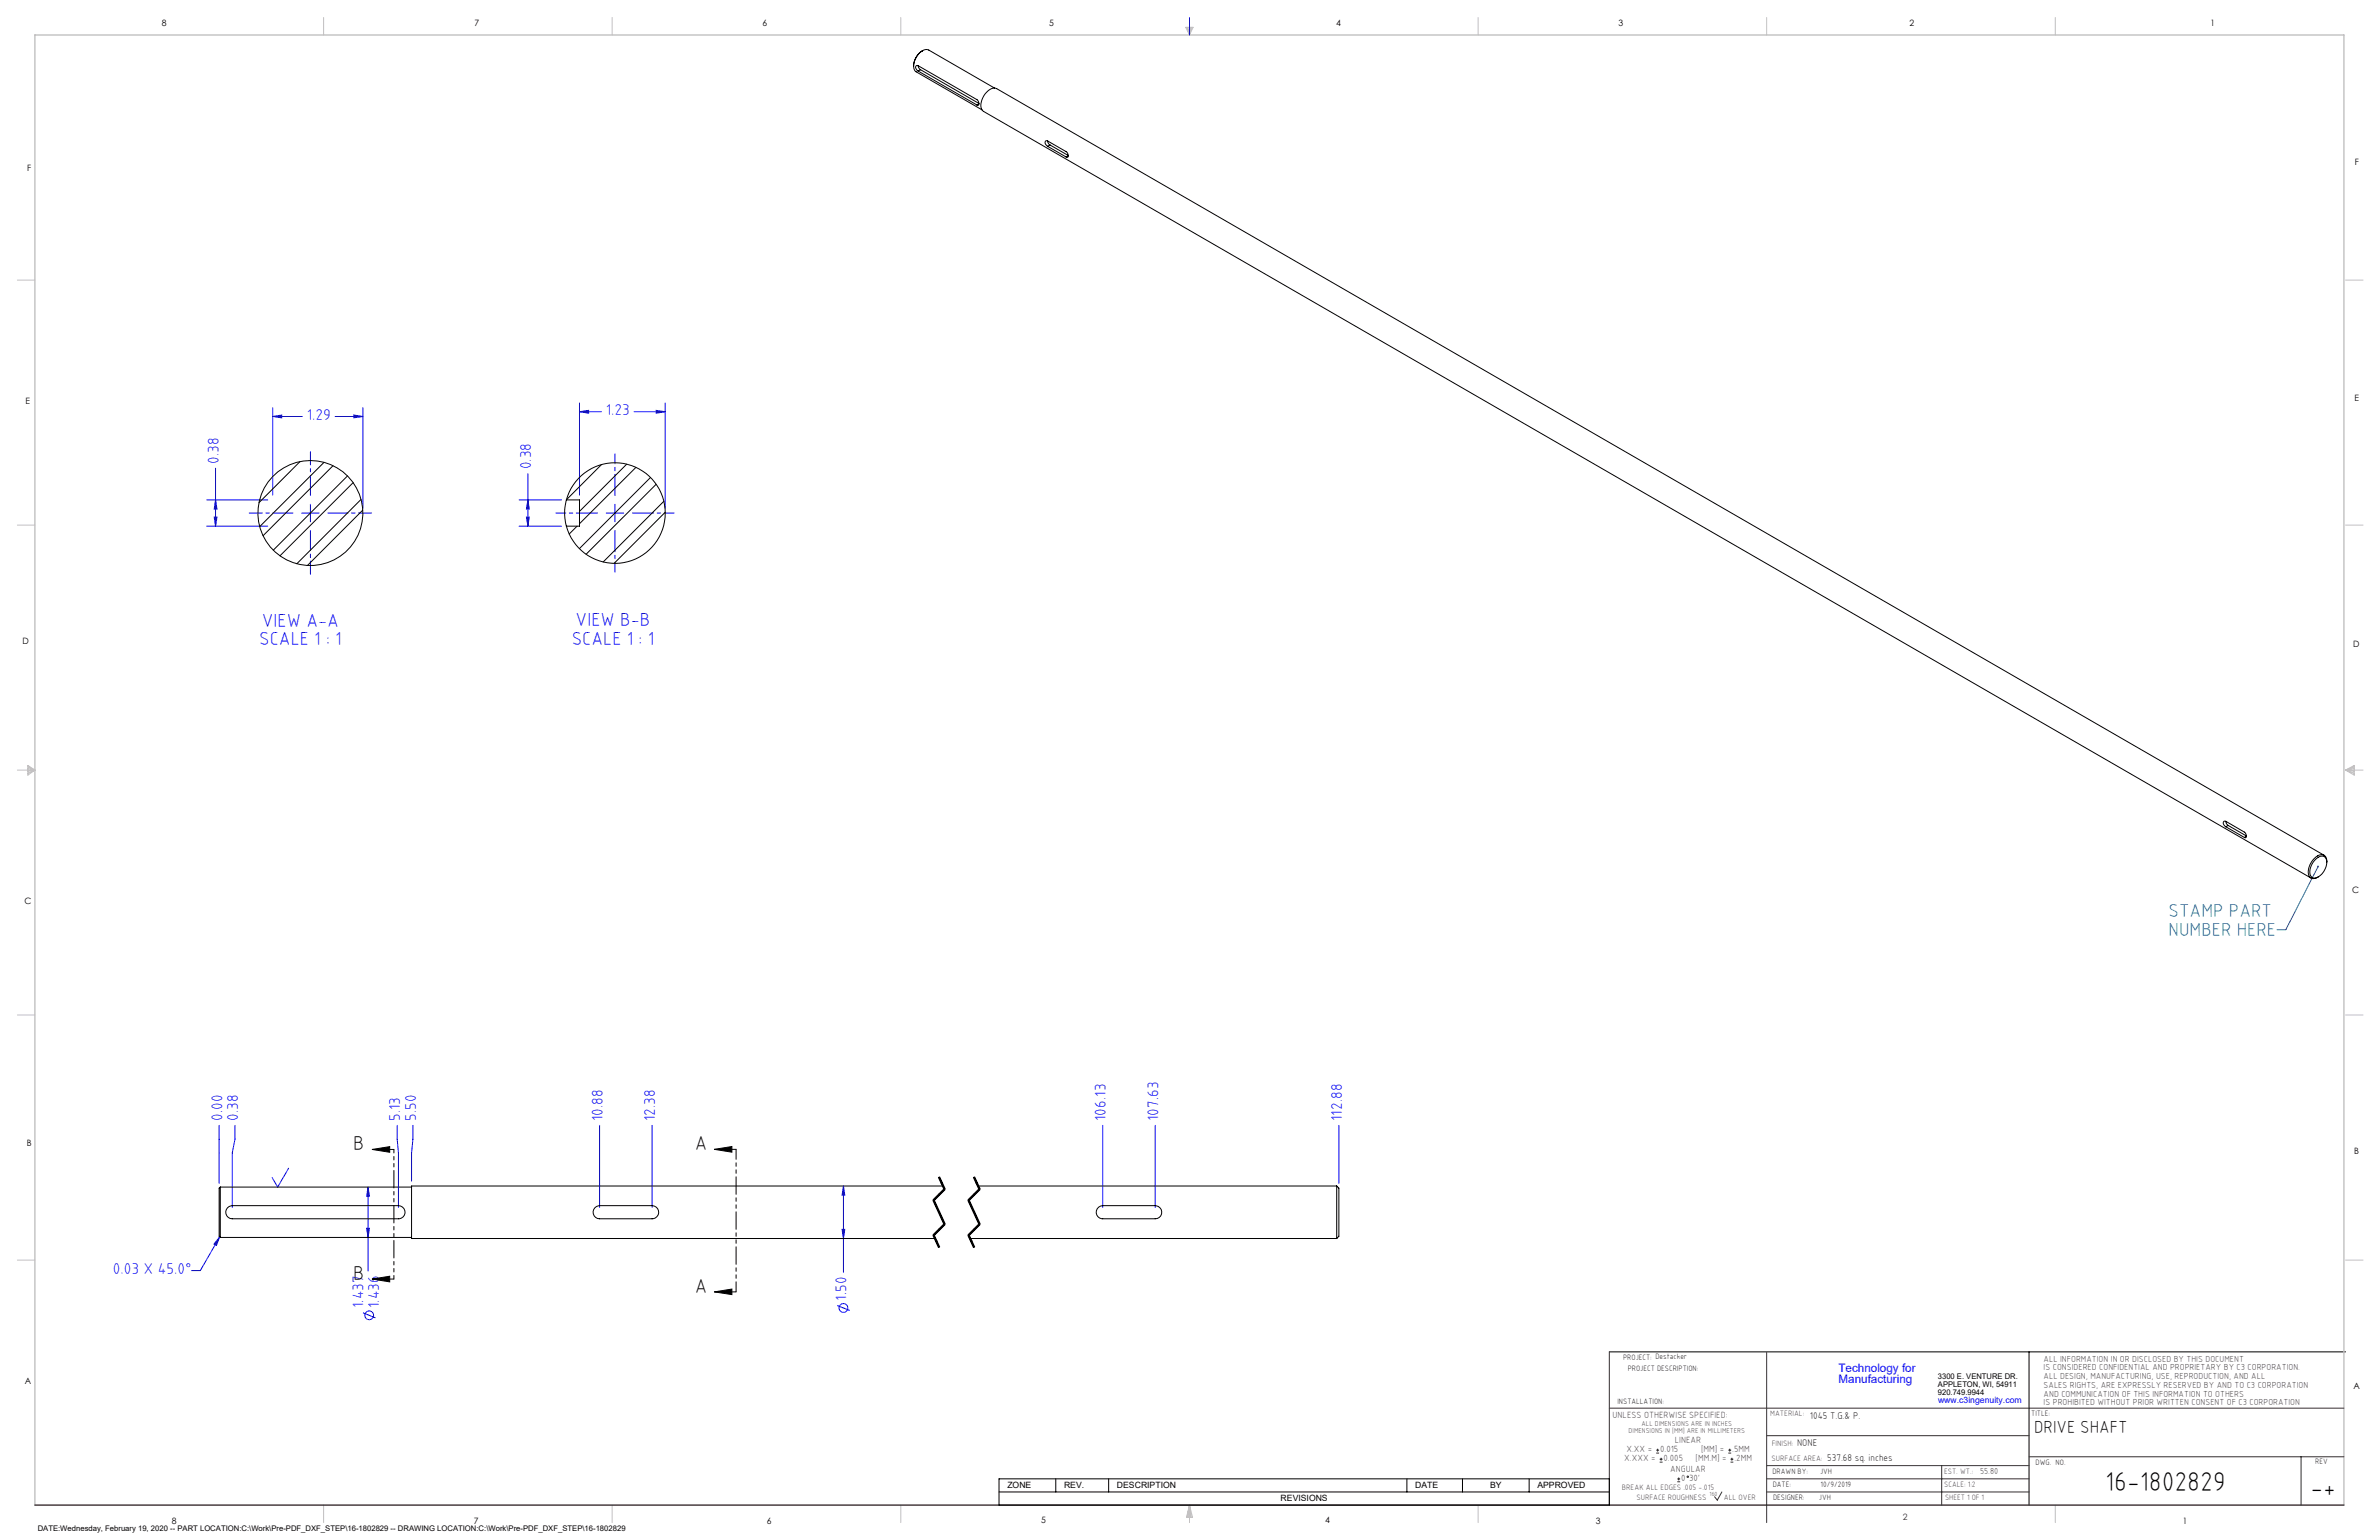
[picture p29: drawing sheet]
<svg xmlns="http://www.w3.org/2000/svg" width="864mm" height="559mm" viewBox="0 0 864 559" stroke-linecap="round" stroke-linejoin="round" font-family="sans-serif">
<defs><g id="words">
<g font-size="9.9">
<text x="764.2" y="541.1">16-1802829</text>
<text x="838.7" y="543.2">-+</text>
</g>
<g font-size="7.3">
<text x="128.2" y="417.4">B</text>
<text x="252.2" y="417.3">A</text>
<text x="128.2" y="464.4">B</text>
<text x="252.2" y="469">A</text>
</g>
<g font-size="6.8" fill="#00f">
<text x="95" y="227.4">VIEW A-A</text>
<text x="209" y="227.2">VIEW B-B</text>
<text x="94.1" y="234.2">SCALE 1 : 1</text>
<text x="207.5" y="234">SCALE 1 : 1</text>
</g>
<g font-size="6.8" fill="#008080">
<text x="787.2" y="332.9">STAMP PART</text>
<text x="787.2" y="339.7">NUMBER HERE</text>
</g>
<text font-size="6.3" x="738.4" y="519.9">DRIVE SHAFT</text>
<g font-size="5.7" fill="#00f">
<text x="111.3" y="152.2">1.29</text>
<text x="219.9" y="150.5">1.23</text>
<text x="79.4" y="168.3" transform="rotate(-90 79.4 168.3)">0.38</text>
<text x="192.8" y="170.3" transform="rotate(-90 192.8 170.3)">0.38</text>
<text x="80.7" y="406.7" transform="rotate(-90 80.7 406.7)">0.00</text>
<text x="86.4" y="406.7" transform="rotate(-90 86.4 406.7)">0.38</text>
<text x="145.3" y="406.7" transform="rotate(-90 145.3 406.7)">5.13</text>
<text x="151.1" y="406.7" transform="rotate(-90 151.1 406.7)">5.50</text>
<text x="218.8" y="406.7" transform="rotate(-90 218.8 406.7)">10.88</text>
<text x="237.9" y="406.7" transform="rotate(-90 237.9 406.7)">12.38</text>
<text x="401.5" y="406.7" transform="rotate(-90 401.5 406.7)">106.13</text>
<text x="420.5" y="406.7" transform="rotate(-90 420.5 406.7)">107.63</text>
<text x="487.2" y="406.7" transform="rotate(-90 487.2 406.7)">112.88</text>
<text x="41" y="462.2">0.03 X 45.0°</text>
<text x="307.3" y="472" transform="rotate(-90 307.3 472)">1.50</text>
<text x="131.9" y="474.6" transform="rotate(-90 131.9 474.6)">1.437</text>
<text x="137.6" y="474.6" transform="rotate(-90 137.6 474.6)">1.436</text>
</g>
<g font-size="4.2" fill="#00f">
<text x="667.4" y="497.7">Technology for</text>
<text x="667.4" y="502">Manufacturing</text>
</g>
<g font-size="3.5">
<text x="657" y="514.9">1045 T.G.&amp; P.</text>
<text x="652.4" y="524.7">NONE</text>
<text x="663.3" y="530.1">537.68 sq. inches</text>
</g>
<g font-size="3.3" fill="#382c30">
<text x="585.4" y="514.4">UNLESS OTHERWISE SPECIFIED:</text>
<text x="590.4" y="526.8">X.XX =</text>
<text x="602.6" y="526.8">0.015</text>
<text x="608" y="523.6">LINEAR</text>
<text x="617.5" y="526.8">[MM] =</text>
<text x="628.8" y="526.8">.5MM</text>
<text x="589.6" y="530.1">X.XXX =</text>
<text x="603.9" y="530.1">0.005</text>
<text x="606.3" y="534">ANGULAR</text>
<text x="615.5" y="530.1">[MM.M] =</text>
<text x="629.6" y="530.1">.2MM</text>
<text x="610.3" y="537.3">0</text>
<text x="613.2" y="537.3">30'</text>
</g>
<g font-size="3.2">
<text x="58.8" y="9.6">8</text>
<text x="172.3" y="9.5">7</text>
<text x="276.8" y="9.5">6</text>
<text x="380.9" y="9.6">5</text>
<text x="485" y="9.5">4</text>
<text x="587.5" y="9.5">3</text>
<text x="693.1" y="9.5">2</text>
<text x="802.4" y="9.5">1</text>
<text x="854.9" y="59.8">F</text>
<text x="9.9" y="62">F</text>
<text x="9.3" y="146.5">E</text>
<text x="854.7" y="145.5">E</text>
<text x="8.2" y="233.6">D</text>
<text x="854.3" y="234.9">D</text>
<text x="8.9" y="328.1">C</text>
<text x="853.9" y="324.1">C</text>
<text x="9.7" y="415.8">B</text>
<text x="854.6" y="418.6">B</text>
<text x="9" y="502">A</text>
<text x="854.3" y="503.9">A</text>
<text x="62.3" y="552.9">8</text>
<text x="172" y="552.9">7</text>
<text x="278.3" y="552.9">6</text>
<text x="377.9" y="552.8">5</text>
<text x="481" y="552.8">4</text>
<text x="579.3" y="552.8">3</text>
<text x="792.4" y="552.8">1</text>
</g>
<g font-size="3.2" fill="#382c30">
<text x="741.9" y="494.1">ALL INFORMATION IN OR DISCLOSED BY THIS DOCUMENT</text>
<text x="741.9" y="497.3">IS CONSIDERED CONFIDENTIAL AND PROPRIETARY BY C3 CORPORATION.</text>
<text x="741.9" y="500.4">ALL DESIGN, MANUFACTURING, USE, REPRODUCTION, AND ALL</text>
<text x="741.9" y="503.6">SALES RIGHTS, ARE EXPRESSLY RESERVED BY AND TO C3 CORPORATION</text>
<text x="741.9" y="506.8">AND COMMUNICATION OF THIS INFORMATION TO OTHERS</text>
<text x="741.9" y="510">IS PROHIBITED WITHOUT PRIOR WRITTEN CONSENT OF C3 CORPORATION</text>
<text x="718.8" y="534.7">55.80</text>
<text x="690.7" y="551.6">2</text>
</g>
<text font-size="3.1" fill="#00f" x="703.5" y="509.2">www.c3ingenuity.com</text>
<g font-size="3.1">
<text x="365.7" y="540">ZONE</text>
<text x="386.3" y="540">REV.</text>
<text x="405.5" y="540">DESCRIPTION</text>
<text x="464.9" y="544.8">REVISIONS</text>
<text x="513.7" y="540">DATE</text>
<text x="540.9" y="540">BY</text>
<text x="558.1" y="540">APPROVED</text>
</g>
<g font-size="2.8">
<text x="589.2" y="493.3">PROJECT: Destacker</text>
<text x="590.9" y="497.3">PROJECT DESCRIPTION:</text>
<text x="703.5" y="500.5">3300 E. VENTURE DR.</text>
<text x="703.5" y="503.3">APPLETON, WI, 54911</text>
<text x="587.1" y="509.6">INSTALLATION:</text>
<text x="703.5" y="506.2">920.749.9944</text>
<text x="737.3" y="513.8">TITLE:</text>
<text x="738.9" y="531.5">DWG. NO.</text>
<text x="840.5" y="531.3">REV</text>
<text x="643.4" y="534.9">DRAWN BY:</text>
<text x="643.5" y="539.7">DATE:</text>
<text x="660.7" y="534.7">JVH</text>
<text x="660.9" y="539.6">10/9/2019</text>
<text x="643.6" y="544.4">DESIGNER:</text>
<text x="660.3" y="544.3">JVH</text>
<text x="13.7" y="555.5">DATE:Wednesday, February 19, 2020 -- PART LOCATION:C:\Work\Pre-PDF_DXF_STEP\16-1802829 -- DRAWING LOCATION:C:\Work\Pre-PDF_DXF_STEP\16-1802829</text>
</g>
<g font-size="2.8" fill="#382c30">
<text x="642.6" y="513.8">MATERIAL:</text>
<text x="643.2" y="524.8">FINISH:</text>
<text x="643.1" y="530.1">SURFACE AREA:</text>
<text x="705.7" y="534.7">EST. WT.:</text>
<text x="705.7" y="539.7">SCALE: 1:2</text>
<text x="588.8" y="540.5">BREAK ALL EDGES .005 -.015</text>
<text x="594" y="544.2">SURFACE ROUGHNESS</text>
<text x="625.8" y="544.2">ALL OVER</text>
<text x="706.1" y="544.4">SHEET 1 OF 1</text>
</g>
<g font-size="2.5" fill="#382c30">
<text x="591.2" y="520.1">DIMENSIONS IN [MM] ARE IN MILLIMETERS</text>
<text x="595.9" y="517.3">ALL DIMENSIONS ARE IN INCHES</text>
</g>
<text font-size="2.2" fill="#382c30" x="620.6" y="542.9">160</text>
</g></defs>
<g fill="none" stroke="#000" stroke-width=".36">
<path d="M135.1 417.1h7.9M135.1 417.1l6.4-1v2zM259.3 417.1l6.4-1.1v2.1zM259.3 417.1h7.9M338.7 435.6l4 8.7M339.1 435.4l4 8.7M340.7 427.3l2 4.3M340.9 427.2l2 4.3-4 4 4 8.7-4 4 2 4.4M341.1 427.1l1 2.1M342.1 429.2l1 2.2zM342.7 431.3l-4 4M343.1 431.7l-4 4"/>
<path d="M351.4 435.6l4 8.7M351.8 435.4l4 8.7M353.4 427.3l2 4.3M353.6 427.2l2 4.3-4 4 4 8.7-4 4 2 4.4M353.8 427.1l2 4.3M355.4 431.3l-4 4M355.8 431.7l-4 4M338.7 448.3l2 4.4M339.1 448.1l2 4.4M342.7 444l-4 4M343.1 444.4l-4 4M351.4 448.3l2 4.4"/>
<path d="M351.8 448.1l2 4.4M355.4 444l-4 4M355.8 444.4l-4 4M135.1 464.1h7.9M135.1 464.1l6.4-1v2zM259.3 468.8l6.4-1.1v2.1zM259.3 468.8h7.9M584.2 490.5h267.3M736.6 490.5v55.6M362.7 536.6h221.5v9.5h-221.5zM383.3 536.6v4.8M402.4 536.6v4.8"/>
<path d="M510.7 536.6v4.8M530.9 536.6v4.8M555.1 536.6v4.8M362.7 541.4h221.5"/>
</g>
<g fill="none" stroke="#c0c0c0" stroke-width=".36">
<path d="M117.5 6.4v6.3M222.2 6.4v6.3M327 6.4v6.3M430.4 9.9h2.7l-1.3 2.8zM430.9 9.9l.9 2.8M431.2 9.9l.6 2.8M432.1 9.9l-.3 2.8M432.6 9.9l-.8 2.8M536.6 6.4v6.3M641.3 6.4v6.3M746.1 6.4v6.3M6.3 101.6h6.4"/>
<path d="M851.5 101.6h6.3M6.3 190.5h6.4M851.5 190.5h6.3M6.3 279.4h6.4M10.1 277.7l2.6 1.7-2.6 1.9zM10.1 278.2l2.6 1.2M10.1 278.8l2.6 .6M12.7 279.4l-2.6 1.2M12.7 279.4l-2.6 .5M851.5 279.4h6.3M851.5 279.4l3.1 .5M851.5 279.4l3.1 1.2"/>
<path d="M851.5 279.4l3.1-1.7v3.6zM854.6 278.8l-3.1 .6M854.6 278.2l-3.1 1.2M6.3 368.3h6.4M851.5 368.3h6.3M6.3 457.2h6.4M851.5 457.2h6.3M117.5 546.1v6.4M222.2 546.1v6.4M327 546.1v6.4M431.8 546.1v6.4M431.8 546.1l1.1 4.5h-2.2z"/>
<path d="M431.8 546.1l.6 4.5M431.8 546.1l-.9 4.5M431.8 546.1l-.4 4.5M431.8 546.1l.3 4.5M536.6 546.1v6.4M746.1 546.1v6.4"/>
</g>
<path d="M12.7 546.1v-533.4h838.2v533.4" fill="none" stroke="#c0c0c0" stroke-width=".5"/>
<g fill="none" stroke="#00f" stroke-width=".36">
<path d="M431.8 6.4v6.3M99 151.1l3.3-.5v1zM99 148v31.6M99 151.1h10.7M121.6 151.1h10.1M128.4 150.6l3.3 .5-3.3 .5zM131.7 148v36.4M210.4 149.4l3.3-.5v1zM210.4 146.2v33.4M210.4 149.4h7.9M230.2 149.4h11.3M238.2 148.9l3.3 .5-3.3 .5z"/>
<path d="M241.5 146.2v38.2M78.2 169.9v21M191.6 171.9v19M75.1 190.9h22.1M75.1 181.4h22.1M77.8 187.6h1l-.6 3.3zM78.2 181.4l.6 3.3h-1zM109.5 186.2h6.4M112.7 183v6.3M188.5 190.9h15.3M188.5 181.4h15.3M191.1 187.6h1l-.5 3.3z"/>
<path d="M191.6 181.4l.5 3.3h-1zM220.1 186.2h6.3M223.2 183v6.3M79.6 408.3v21.1M85.3 408.3v5l-1 5.1v19.7M144.2 408.3v5l.4 5.1v19.7M149.9 408.3v5l-.5 5.1v10.2M217.7 408.3v29.8M236.7 408.3v29.8M400.3 408.3v29.8M419.3 408.3v29.8M486 408.3v21.1"/>
<path d="M104.8 423.9l-4 6.8-2-3.4M133.6 430.7l.5 3.4h-1zM133.6 430.7v30.5M306.2 430.4l.5 3.3h-1zM306.2 430.4v31.3M79.8 448.8l-1.2 3.1-.9-.5zM79.8 448.8l-7.1 12.2h-3.2M133.1 445.7h1l-.5 3.3zM305.7 446.1h1l-.5 3.3zM131.8 476.4l4.5 1.8M303.9 473.7l4.5 1.8"/>
<circle cx="134" cy="477.3" r="1.59"/>
<circle cx="306.2" cy="474.6" r="1.59"/>
</g>
<path d="M584.2 490.5v55.6M641.3 490.7v61.8M584.2 511h266.7M641.3 520.9h95.3M641.3 531.8h95.3M641.3 536.6h95.3M704.8 531.8v14.3M736.6 528.6h114.3M835.3 528.6v17.5M625.1 541.4l-1.7 2.9-1-1.2M641.3 541.4h95.3" fill="none" stroke="#382c30" stroke-width=".36"/>
<path d="M12.7 546.1h838.2" fill="none" stroke="#382c30" stroke-width=".5"/>
<path d="M340.9 427.2l2 4.3M353.6 427.2l2 4.3M338.9 448.2l2 4.4M351.6 448.2l2 4.4" fill="none" stroke="#000" stroke-width=".36" stroke-dasharray="6.3 1.3 1.3 1.3" stroke-dashoffset="5.9"/>
<path d="M342.9 431.5l-4 4M355.6 431.5l-4 4M342.9 444.2l-4 4M355.6 444.2l-4 4" fill="none" stroke="#000" stroke-width=".36" stroke-dasharray="6.3 1.3 1.3 1.3" stroke-dashoffset="2.8"/>
<path d="M338.9 435.5l4 8.7M351.6 435.5l4 8.7" fill="none" stroke="#000" stroke-width=".36" stroke-dasharray="6.3 1.3 1.3 1.3" stroke-dashoffset="3.5"/>
<path d="M267.2 417v51.7" fill="none" stroke="#000" stroke-width=".36" stroke-dasharray="6.3 1.3 1.3 1.3 1.3 1.3" stroke-dashoffset="2.7"/>
<path d="M143 417.1v47" fill="none" stroke="#000" stroke-width=".36" stroke-dasharray="6.3 1.3 1.3 1.3 1.3 1.3" stroke-dashoffset="5.1"/>
<path d="M841.5 314.4l-11.7 23h-3.2" fill="none" stroke="#008080" stroke-width=".36"/>
<path d="M112.7 179.8v-15.9M106.3 186.2h-15.8M112.7 192.5v15.9M119 186.2h15.9" fill="none" stroke="#00f" stroke-width=".36" stroke-dasharray="15.2 1.3 1.3 1.3" stroke-dashoffset="7.9"/>
<path d="M223.2 179.8v-15.1M216.9 186.2h-15.1M223.2 192.5v15.1M229.6 186.2h15.1" fill="none" stroke="#00f" stroke-width=".36" stroke-dasharray="15.2 1.3 1.3 1.3" stroke-dashoffset="7.5"/>
<g fill="#000">
<path d="M135.1 417.1l6.4-1v2zM135.1 464.1l6.4-1v2z"/>
<path d="M259.3 417.1l6.4-1.1v2.1zM259.3 468.8l6.4-1.1v2.1z"/>
</g>
<path d="M841.2 314.2l.4-.1-.1 .3 .1-.3a.34 .34 0 0 1 .2 .5 .34 .34 0 0 1-.5 .1 .34 .34 0 0 1-.1-.5z" fill="#008080"/>
<g fill="#00f">
<path d="M79.8 448.8l-1.2 3.1-.9-.5z"/>
<path d="M77.8 187.6h1l-.6 3.3zM78.2 181.4l.6 3.3h-1z"/>
<path d="M191.1 187.6h1l-.5 3.3zM191.6 181.4l.5 3.3h-1z"/>
<path d="M128.4 150.6l3.3 .5-3.3 .5zM99 151.1l3.3-.5v1z"/>
<path d="M238.2 148.9l3.3 .5-3.3 .5zM210.4 149.4l3.3-.5v1z"/>
<path d="M306.2 430.4l.5 3.3h-1zM305.7 446.1h1l-.5 3.3zM133.6 430.7l.5 3.4h-1zM133.1 445.7h1l-.5 3.3z"/>
</g>
<g fill="none" stroke="#000" stroke-width=".36">
<path d="M334.9 18.4l1.3-.4 .9 .2 23.9 13.8M334.9 18.4a6.3 6.3 0 0 0-2.8 7.2l24.4 14.3M334.9 18.4a6.7 6.7 0 0 0-3.3 5.6M333.3 25.8a1.13 1.13 0 0 1-.9-.9 1.13 1.13 0 0 1 .5-1.2l21.7 12.5a1.33 1.33 0 0 1 .4 2l-.4-.1M333.3 23.8l.2 .8 .7 .7M333.3 25.8l21.3 12.3M334.2 25.3l21.2 12.2M334.2 25.3l-.9 .5M355.4 37.7l-.8 .4M380.3 53.1a1.11 1.11 0 0 1-.9-.9 1.11 1.11 0 0 1 .5-1.2l7.1 4a1.31 1.31 0 0 1 .4 2.1l-.4-.1M380.3 51.1l.2 .8 .6 .7M380.3 53.1l6.7 3.9"/>
<path d="M381.1 52.6l6.7 3.8M381.1 52.6l-.8 .5M387.8 56.6l-.8 .4M108.9 167.5l-14.9 14.9M117.6 167.8l-23.3 23.3M120.9 169l-25.4 25.4M126.2 172.7l-27 26.9M128.2 175.1l-26.6 26.6M218.4 168.6l-12.8 12.7M227.5 168.4l-17.1 17.2M230.9 169.6l-20.5 20.4M236.1 173.2l-25.8 25.9"/>
<path d="M238.2 175.7l-25.4 25.4M131.1 181.2l-23.4 23.4M131.7 185.1l-20.1 20.1M205.6 181.4a18.3 18.3 0 0 1 28.1-10.2 18.3 18.3 0 0 1 0 29.9 18.3 18.3 0 0 1-28.1-10.2M205.6 181.4a18 18 0 0 0 0 9.5M205.6 181.4h4.8v9.5h-4.8M209.5 190.9l-2.9 2.9M241 181.9l-22 22M241.5 185.9l-18.6 18.5M808 298l6.7 3.9a1.5 1.5 0 0 1 .5 2.1l-.5-.1M808 298h-.3a1 1 0 0 0-.7 1 1 1 0 0 0 .9 .9l.1 .1M808 298l.2 .8 .6 .7"/>
<path d="M808.8 299.5l6.6 3.8M808.8 299.5l-.8 .5M808 300l6.7 3.9M815.4 303.5l-.7 .4M840.3 312.1a2.61 2.61 0 0 1 3.9-.9 5.8 5.8 0 0 1-3.5 7.4 1.96 1.96 0 0 1-2.2-2.7l.7-2.2zM843.7 310.3l-481.9-278.1a4.3 4.3 0 0 0-4.8 2.9 4.3 4.3 0 0 0 0 5.3l481.9 278.2M844.7 312.8a2.2 2.2 0 0 0-1.1-2.5 2.2 2.2 0 0 0-2.8 .6 6.5 6.5 0 0 0-2.5 7.1 2.13 2.13 0 0 0 3.3 .2M80 430.7v18.3M80 430.7l-.4 .4v17.5l.4 .4M80 430.7h69.4M82.6 438.3l.6-.5 1.1-.3h60.3a2.38 2.38 0 0 1 2.5 2.4 2.38 2.38 0 0 1-2.5 2.3h-60.3a2.37 2.37 0 0 1-2.2-1.4 2.37 2.37 0 0 1 .5-2.5zM215.9 438.3l.7-.5 1.1-.3h19a2.38 2.38 0 0 1 2.4 2.4 2.38 2.38 0 0 1-2.4 2.3h-19a2.37 2.37 0 0 1-2.2-1.4 2.37 2.37 0 0 1 .4-2.5z"/>
<path d="M342.3 430.4h-192.9v19h190M355 430.4h130.2M398.9 438l1.4-.5h19a2.38 2.38 0 0 1 2.4 2.4 2.38 2.38 0 0 1-2.4 2.3h-19a2.36 2.36 0 0 1-2.2-1.6 2.36 2.36 0 0 1 .8-2.6zM485.2 430.4v19M485.2 430.4l.8 .7v17.5l-.8 .8M80 449h69.4M352.1 449.4h133.1"/>
<circle cx="112.7" cy="186.2" r="19.1"/>
</g>
<g fill="none" stroke="#382c30" stroke-width=".36">
<path d="M601.2 527.3h1.1M601.2 526.2h1.1M601.7 525.7v1M602.5 530.5h1M602.5 529.5h1M603 529v1M608.9 537.7h1M608.9 536.6h1M609.4 536.1v1.1M627.4 527.3h1M627.4 526.2h1M627.9 525.7v1"/>
<path d="M628.2 530.5h1M628.2 529.5h1M628.7 529v1"/>
<circle cx="612.7" cy="535.9" r=".27"/>
</g>
<use href="#words"/>
</svg>
